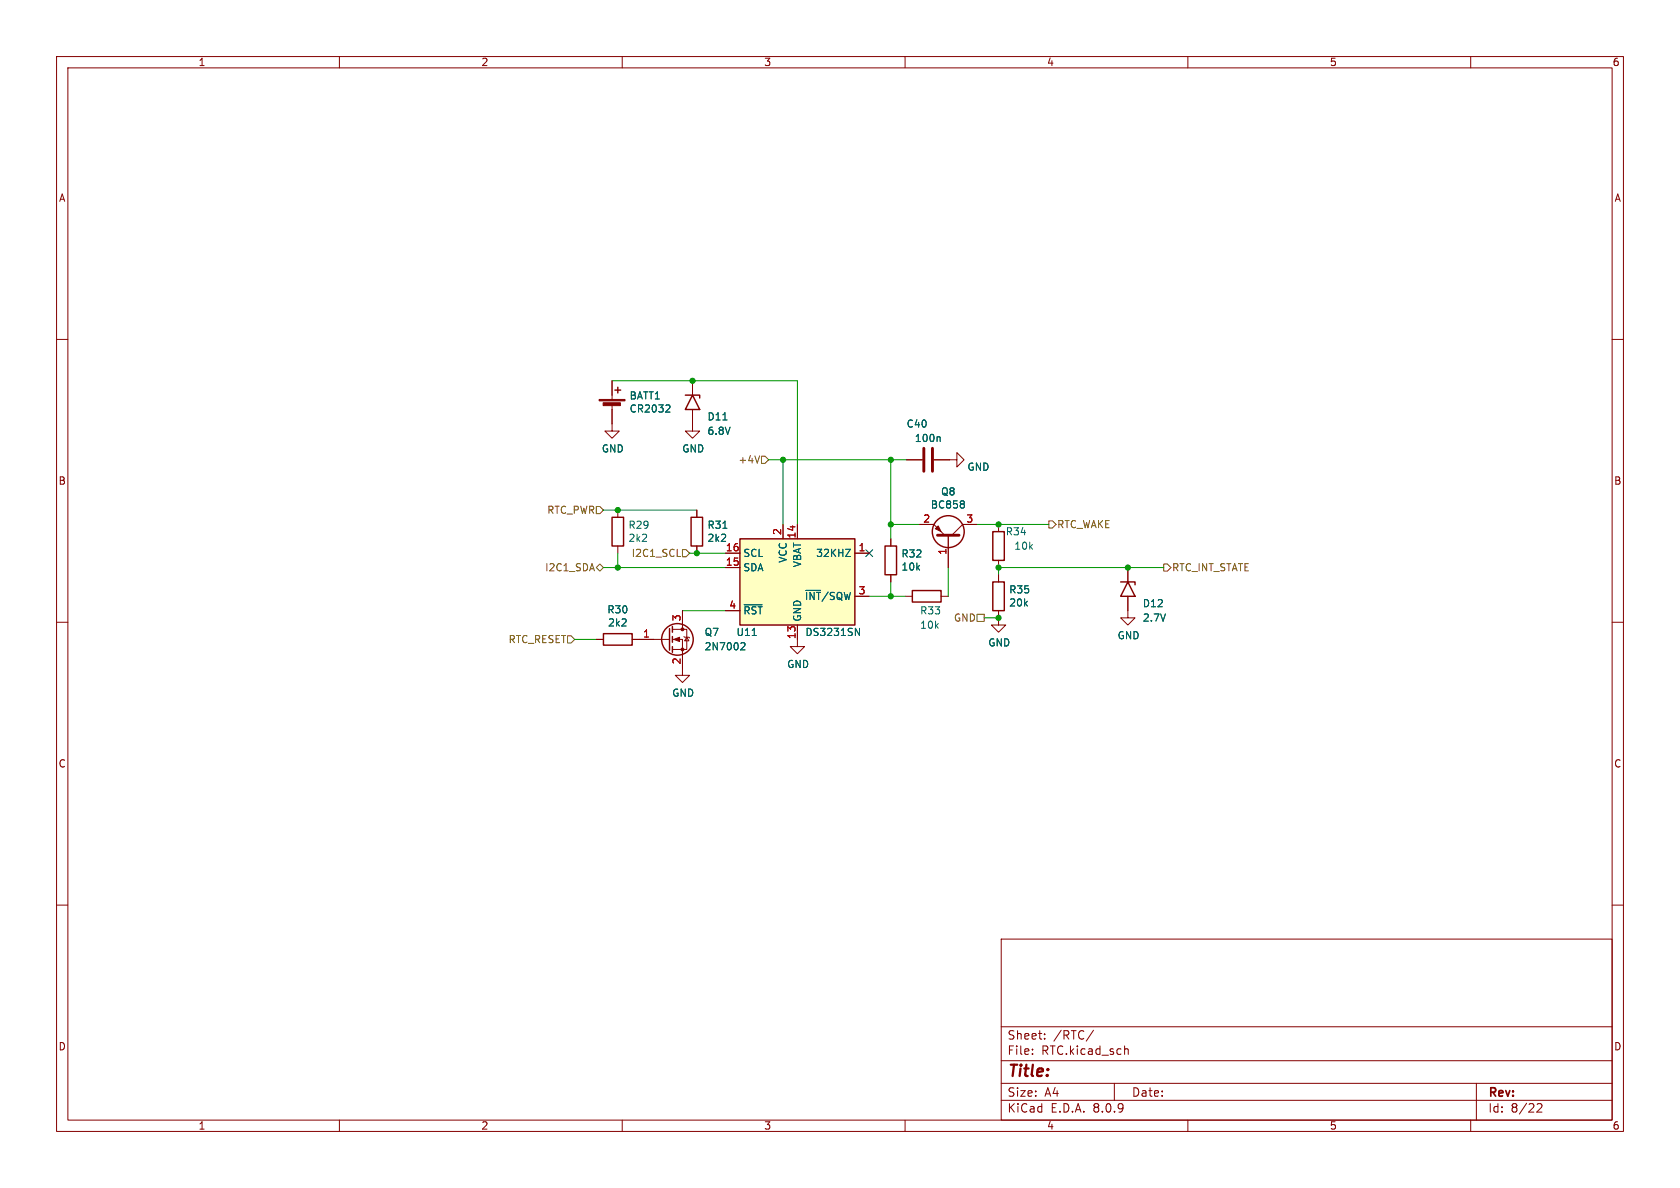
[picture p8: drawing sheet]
<svg xmlns="http://www.w3.org/2000/svg" width="297mm" height="210mm" viewBox="0 0 297 210" stroke-linecap="round" stroke-linejoin="round" font-family="sans-serif">
<defs><g id="words">
<text font-size="2.8" fill="#840000" x="178" y="190.9">Title:</text>
<g font-size="2.1" fill="#840000">
<text x="178" y="184">Sheet:</text>
<text x="186.2" y="184">/RTC/</text>
<text x="178" y="186.7">File:</text>
<text x="184.1" y="186.7">RTC.kicad_sch</text>
<text x="178" y="196.9">KiCad</text>
<text x="178" y="194.1">Size:</text>
<text x="184.7" y="194.1">A4</text>
<text x="185.7" y="196.9">E.D.A.</text>
<text x="193.3" y="196.9">8.0.9</text>
<text x="200" y="194.1">Date:</text>
<text x="263" y="194.3">Rev:</text>
<text x="263" y="196.9">Id:</text>
<text x="267.1" y="196.9">8/22</text>
</g>
<g font-size="1.8" fill="#840000">
<text x="35" y="11.9">1</text>
<text x="85" y="11.9">2</text>
<text x="135" y="11.9">3</text>
<text x="185" y="11.9">4</text>
<text x="235" y="11.9">5</text>
<text x="285" y="11.9">6</text>
<text x="10.3" y="35.9">A</text>
<text x="285.3" y="35.9">A</text>
<text x="10.3" y="85.9">B</text>
<text x="285.3" y="85.9">B</text>
<text x="10.3" y="135.9">C</text>
<text x="285.3" y="135.9">C</text>
<text x="10.3" y="185.9">D</text>
<text x="285.3" y="185.9">D</text>
<text x="35" y="199.9">1</text>
<text x="85" y="199.9">2</text>
<text x="135" y="199.9">3</text>
<text x="185" y="199.9">4</text>
<text x="235" y="199.9">5</text>
<text x="285" y="199.9">6</text>
</g>
<g font-size="1.8" fill="#006464">
<text x="111.2" y="70.8">BATT1</text>
<text x="111.2" y="73.1">CR2032</text>
<text x="125" y="74.5">D11</text>
<text x="125" y="77.1">6.8V</text>
<text x="160.2" y="75.8">C40</text>
<text x="106.3" y="80.2">GND</text>
<text x="120.5" y="80.2">GND</text>
<text x="161.6" y="78.3">100n</text>
<text x="170.9" y="83.4">GND</text>
<text x="166.3" y="87.8">Q8</text>
<text x="111" y="96">2k2</text>
<text x="111" y="93.7">R29</text>
<text x="125" y="96">2k2</text>
<text x="125" y="93.7">R31</text>
<text x="164.5" y="90.1">BC858</text>
<text x="177.7" y="94.8">R34</text>
<text x="131.3" y="101.2">SDA</text>
<text x="131.3" y="98.7">SCL</text>
<text x="139.3" y="99.6" transform="rotate(-90 139.3 99.6)">VCC</text>
<text x="141.8" y="100.4" transform="rotate(-90 141.8 100.4)">VBAT</text>
<text x="144.2" y="98.7">32KHZ</text>
<text x="159.3" y="101.1">10k</text>
<text x="159.3" y="98.8">R32</text>
<text x="179.2" y="97.4">10k</text>
<text x="142.2" y="106.3">~{INT}/SQW</text>
<text x="178.3" y="107.4">20k</text>
<text x="178.3" y="105.1">R35</text>
<text x="201.9" y="107.5">D12</text>
<text x="107.3" y="108.6">R30</text>
<text x="107.4" y="110.9">2k2</text>
<text x="124.5" y="112.6">Q7</text>
<text x="130.1" y="112.6">U11</text>
<text x="131.3" y="108.8">~{RST}</text>
<text x="141.8" y="110" transform="rotate(-90 141.8 110)">GND</text>
<text x="142.3" y="112.6">DS3231SN</text>
<text x="162.6" y="111.4">10k</text>
<text x="162.6" y="108.8">R33</text>
<text x="197.5" y="113.2">GND</text>
<text x="201.9" y="110.1">2.7V</text>
<text x="124.5" y="115.2">2N7002</text>
<text x="139.1" y="118.3">GND</text>
<text x="174.6" y="114.5">GND</text>
<text x="118.7" y="123.4">GND</text>
</g>
<g font-size="1.8" fill="#725600">
<text x="130.4" y="82.1">+4V</text>
<text x="96.6" y="91">RTC_PWR</text>
<text x="186.8" y="93.6">RTC_WAKE</text>
<text x="96.3" y="101.2">I2C1_SDA</text>
<text x="111.6" y="98.7">I2C1_SCL</text>
<text x="207.1" y="101.2">RTC_INT_STATE</text>
<text x="89.8" y="113.9">RTC_RESET</text>
<text x="168.5" y="110.1">GND</text>
</g>
<g font-size="1.8" fill="#a90000">
<text x="138.2" y="94.7" transform="rotate(-90 138.2 94.7)">2</text>
<text x="140.7" y="95.3" transform="rotate(-90 140.7 95.3)">14</text>
<text x="163.1" y="92.5">2</text>
<text x="170.7" y="92.5">3</text>
<text x="128.2" y="100.1">15</text>
<text x="128.2" y="97.5">16</text>
<text x="151.7" y="97.5">1</text>
<text x="167.4" y="98.2" transform="rotate(-90 167.4 98.2)">1</text>
<text x="128.8" y="107.7">4</text>
<text x="151.7" y="105.2">3</text>
<text x="113.6" y="112.8">1</text>
<text x="120.4" y="109.9" transform="rotate(-90 120.4 109.9)">3</text>
<text x="140.7" y="113.1" transform="rotate(-90 140.7 113.1)">13</text>
<text x="120.4" y="117.5" transform="rotate(-90 120.4 117.5)">2</text>
</g>
</g></defs>
<g fill="none" stroke="#840000" stroke-width=".18">
<path d="M10 10h277v190h-277zM12 12h273v186h-273zM60 10v2M110 10v2M160 10v2M210 10v2M260 10v2M10 60h2M285 60h2M109.2 90.2v1.2M109.2 96.5v1.3M160.3 81.3h2.8"/>
<path d="M162.6 92.7h2.5l1.9 1.9M165.1 81.3h4.1v-1.3l1.2 1.3-1.2 1.3v-1.3M167.6 94.6v5.7M172.7 92.7h-2.5l-1.9 1.9M176.5 92.7v1.3M176.5 99.1v1.2M10 110h2M105.4 113h1.3M111.8 113h6.6M118.9 113h1.7v5.1M118.9 111.3h2.5v3.5h-2.5M120.6 108v3.3"/>
<path d="M120.9 112.5l.1 .1h.8l.1 .2M121.4 112.6l.4 .7h-.8zM176.5 108v2.5h1.3l-1.3 1.3-1.2-1.3h1.2M176.5 101.6v1.3M199.4 105.4v3.8h1.3l-1.3 1.3-1.3-1.3h1.3M199.4 100.3v2.6M285 110h2M10 160h2M177 166h108v32h-108zM285 160h2M60 198v2M110 198v2"/>
<path d="M160 198v2M177 194.5h108M177 191.5h108M177 187.5h108M177 181.5h108M182.5 186.3v.1M182.5 185.5v.1M184.7 183.6v.1M184.7 182.8v.1M193.3 182.1l-1.3 2M197 191.5v3M198.8 185.5l.2-.1 .4 .1 .1 .9"/>
<path d="M210 198v2M260 198v2M261 191.5v6.5M271.7 195.2l.6-.1 .2 .1 .1 .3-.9 1.1h.9"/>
</g>
<g fill="none" stroke="#840000" stroke-width=".25">
<path d="M108.2 91.4h2v5.1h-2zM175.5 94h2v5.1h-2zM106.7 112h5.1v2h-5.1zM118.4 111.1v3.8M118.9 110.7v1.1M118.9 112.5v1M118.9 114.3v1M175.5 102.9h2v5.1h-2zM198.1 102.9h2.6v.5M199.4 102.9l1.3 2.5h-2.6z"/>
<circle cx="167.6" cy="94" r="2.82"/>
<circle cx="119.8" cy="113" r="2.79"/>
</g>
<path d="M163.3 79.2v4.1M164.8 79.2v4.1M165.7 94.6h3.8" fill="none" stroke="#840000" stroke-width=".51"/>
<path d="M166 77.2l.2 .2v.6M170.4 88.6l.1 .2-.1 .2M170.4 89.1l.1 .2-.1 .4M131.2 113.6l.4 .1 .1 .3-.8 .9h.8" fill="none" stroke="#006464" stroke-width=".18"/>
<g fill="#840000" stroke="#840000" stroke-width=".18">
<path d="M165.4 93.5l.5-.5 .5 1z"/>
<path d="M119.1 113l1-.4v.8z"/>
<circle cx="120.6" cy="114.8" r=".25"/>
<circle cx="120.6" cy="111.3" r=".25"/>
</g>
<path d="M130.8 95.3h20.3v15.2h-20.3z" fill="#ffffc2"/>
<path d="M108.7 69h1M109.2 68.5v1M121.2 69.9h2.5v.5M122.4 69.9l1.3 2.5h-2.5zM122.2 91.4h2v5.1h-2zM130.8 95.3h20.3v15.2h-20.3zM156.5 96.5h2v5.1h-2zM161.3 104.4h5.1v2h-5.1z" fill="none" stroke="#840000" stroke-width=".25"/>
<g fill="none" stroke="#840000" stroke-width=".18">
<path d="M108.2 71.6v4.6h1.3l-1.3 1.3-1.3-1.3h1.3M108.2 67.3v3.3M122.4 72.4v3.8h1.3l-1.3 1.3-1.2-1.3h1.2M122.4 67.3v2.6M123.2 90.2v1.2M123.2 96.5v1.3M128.3 97.8h2.5M138.4 92.7v2.6M141 92.7v2.6M151.1 97.8h2.6M157.5 95.3v1.2M160.3 81.3h2.8"/>
<path d="M162.6 92.7h2.5M165.1 81.3h2.8M167.6 94.6v5.7M170.2 92.7h2.5M105.4 113h1.3M111.8 113h3.8M120.6 115.6v3.8h1.3l-1.3 1.3-1.2-1.3h1.2M120.6 108v2.5M128.3 100.3h2.5M128.3 108h2.5M141 110.5v3.8h1.2l-1.2 1.3-1.3-1.3h1.3M151.1 105.4h2.6"/>
<path d="M157.5 101.6v1.3M160 105.4h1.3M166.4 105.4h1.2M176.5 101.6v1.3M176.5 108v1.2M199.4 100.3v2.6M199.4 105.4v2.6"/>
</g>
<path d="M118.2 71.6l.2 .2v.3l-.7 .7h.7M127.8 74.2h.7M166 77.2l.2 .2v.6M127.8 93.4h.7M149.5 97.1h.8l-.8 1.3h.8M170.4 88.6l.1 .2-.1 .2M170.4 89.1l.1 .2-.1 .4M131.2 113.6l.4 .1 .1 .3-.8 .9h.8M131.5 106.9h3.2M133 112.3h.7M151.2 111.1l.7 1.2v-1.2" fill="none" stroke="#006464" stroke-width=".18"/>
<g fill="#840000" stroke="#840000" stroke-width=".18">
<path d="M105.9 70.6h4.6v.3h-4.6z"/>
<path d="M106.6 71.2h3.1v.5h-3.1z"/>
</g>
<path d="M105.4 89.5h.6l.7 .7-.7 .6h-.6zM106 99.7l.7 .6-.7 .7-.6-.7zM119.7 98.4h.6M120.6 97.2h.7l.6 .6-.6 .6h-.7zM134.3 80.6l-.4 1.3M134.6 80.6h.7l.6 .7-.6 .6h-.7zM185.4 92.1h.7l.6 .6-.6 .6h-.7zM205.7 99.7h.7l.6 .6-.6 .7h-.7zM100.3 112.4h.7l.6 .6-.6 .7h-.7zM172.7 108.6h1.3v1.3h-1.3z" fill="none" stroke="#725600" stroke-width=".18"/>
<g fill="none" stroke="#009600" stroke-width=".18">
<path d="M108.2 67.3h32.8v25.4M106.7 90.2h16.5M109.2 97.8v2.5M121.9 97.8h6.4M135.9 81.3h24.4M138.4 81.3v11.4M157.5 81.3v14M157.5 92.7h5.1M172.7 92.7h12.7M101.6 113h3.8M106.7 100.3h21.6M120.6 108h7.7"/>
<path d="M153.7 105.4h6.3M157.5 102.9v2.5M167.6 100.3v5.1M174 109.2h2.5M205.7 100.3h-29.2v1.3"/>
</g>
<path d="M153.1 97.2l1.2 1.2M154.3 97.2l-1.2 1.2" fill="none" stroke="#000084" stroke-width=".18"/>
<g fill="#009600" stroke="#009600" stroke-width=".18">
<circle cx="157.5" cy="105.4" r=".46"/>
<circle cx="157.5" cy="81.3" r=".46"/>
<circle cx="157.5" cy="92.7" r=".46"/>
<circle cx="176.5" cy="92.7" r=".46"/>
<circle cx="176.5" cy="100.3" r=".46"/>
<circle cx="199.4" cy="100.3" r=".46"/>
<circle cx="176.5" cy="109.2" r=".46"/>
<circle cx="123.2" cy="97.8" r=".46"/>
<circle cx="109.2" cy="90.2" r=".46"/>
<circle cx="109.2" cy="100.3" r=".46"/>
<circle cx="138.4" cy="81.3" r=".46"/>
<circle cx="122.4" cy="67.3" r=".46"/>
</g>
<use href="#words"/>
</svg>
